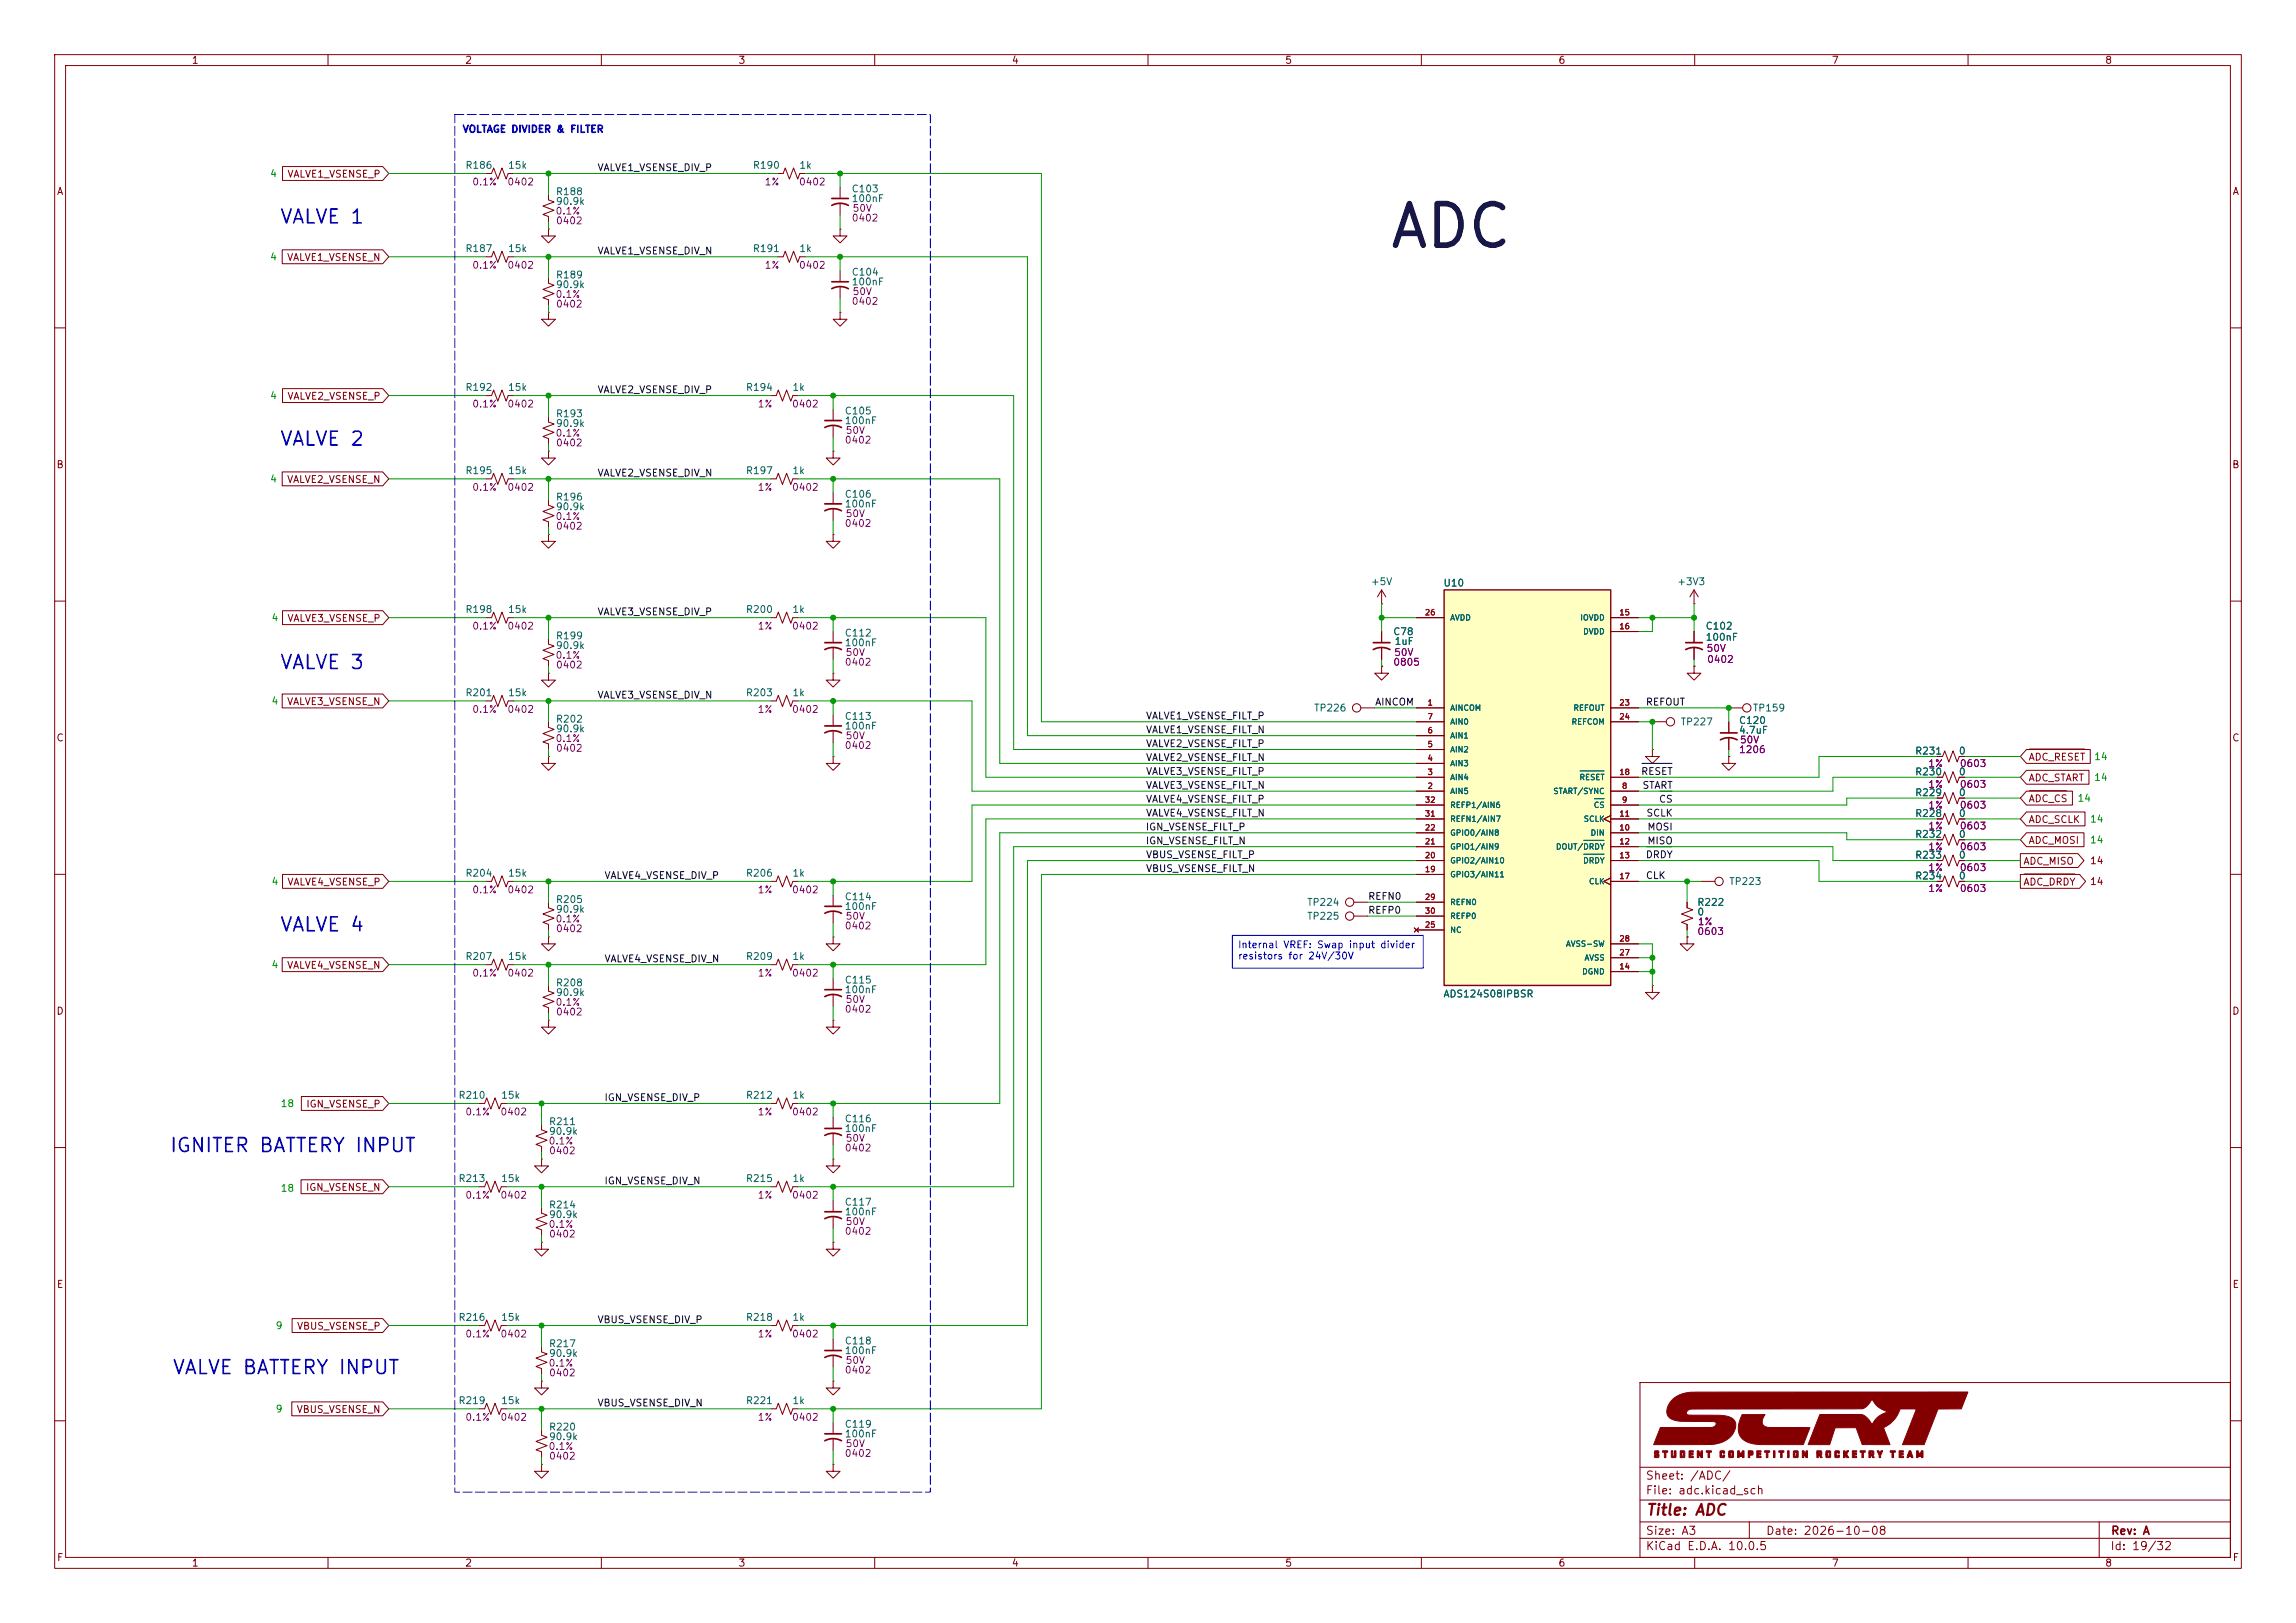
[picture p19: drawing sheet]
<svg xmlns="http://www.w3.org/2000/svg" width="420mm" height="297mm" viewBox="0 0 420 297" stroke-linecap="round" stroke-linejoin="round" font-family="sans-serif">
<defs><g id="words">
<text font-size="7.6" x="253.8" y="47.2">ADC</text>
<g font-size="2.5" fill="#0000c2">
<text x="51.1" y="41.6">VALVE 1</text>
<text x="51.1" y="82.2">VALVE 2</text>
<text x="51.1" y="123.1">VALVE 3</text>
<text x="51.1" y="171.1">VALVE 4</text>
<text x="30.9" y="211.5">IGNITER BATTERY INPUT</text>
<text x="31.4" y="252.1">VALVE BATTERY INPUT</text>
</g>
<text font-size="2" fill="#840000" x="301" y="277.8">Title: ADC</text>
<g font-size="1.5" fill="#840000">
<text x="300.9" y="273.8">File: adc.kicad_sch</text>
<text x="300.9" y="271.1">Sheet: /ADC/</text>
<text x="300.9" y="281.2">Size: A3</text>
<text x="322.9" y="281.2">Date: 2026-10-08</text>
<text x="386" y="281.2">Rev: A</text>
<text x="300.9" y="284">KiCad E.D.A. 10.0.5</text>
<text x="385.9" y="284">Id: 19/32</text>
</g>
<g font-size="1.3" fill="#840000">
<text x="35" y="12">1</text>
<text x="85" y="12">2</text>
<text x="135" y="12">3</text>
<text x="185" y="12">4</text>
<text x="235" y="12">5</text>
<text x="285" y="12">6</text>
<text x="335" y="12">7</text>
<text x="385" y="12">8</text>
<text x="10.3" y="36">A</text>
<text x="52.5" y="32.8">VALVE1_VSENSE_P</text>
<text x="408.3" y="36">A</text>
<text x="52.4" y="48">VALVE1_VSENSE_N</text>
<text x="52.5" y="73.4">VALVE2_VSENSE_P</text>
<text x="10.2" y="86">B</text>
<text x="52.4" y="88.7">VALVE2_VSENSE_N</text>
<text x="408.2" y="86">B</text>
<text x="52.5" y="114.1">VALVE3_VSENSE_P</text>
<text x="52.4" y="129.3">VALVE3_VSENSE_N</text>
<text x="10.2" y="136">C</text>
<text x="408.2" y="136">C</text>
<text x="371" y="139.5">ADC_RESET</text>
<text x="371" y="143.3">ADC_START</text>
<text x="371" y="147.1">ADC_CS</text>
<text x="371" y="150.9">ADC_SCLK</text>
<text x="371" y="154.7">ADC_MOSI</text>
<text x="370" y="158.5">ADC_MISO</text>
<text x="52.5" y="162.3">VALVE4_VSENSE_P</text>
<text x="370" y="162.3">ADC_DRDY</text>
<text x="52.4" y="177.6">VALVE4_VSENSE_N</text>
<text x="10.2" y="186">D</text>
<text x="408.2" y="186">D</text>
<text x="55.9" y="203">IGN_VSENSE_P</text>
<text x="55.9" y="218.2">IGN_VSENSE_N</text>
<text x="10.3" y="236">E</text>
<text x="408.3" y="236">E</text>
<text x="54.2" y="243.6">VBUS_VSENSE_P</text>
<text x="54.2" y="258.9">VBUS_VSENSE_N</text>
<text x="10.3" y="286">F</text>
<text x="35" y="287">1</text>
<text x="85" y="287">2</text>
<text x="135" y="287">3</text>
<text x="185" y="287">4</text>
<text x="235" y="287">5</text>
<text x="285" y="287">6</text>
<text x="335" y="287">7</text>
<text x="385" y="287">8</text>
<text x="408.3" y="286">F</text>
</g>
<g font-size="1.3" fill="#0000c2">
<text x="84.5" y="24.6">VOLTAGE DIVIDER &amp; FILTER</text>
<text x="226.4" y="173.8">Internal VREF: Swap input divider</text>
<text x="226.4" y="175.9">resistors for 24V/30V</text>
</g>
<g font-size="1.3" fill="#0b7100">
<text x="49.3" y="32.7">4</text>
<text x="49.3" y="48">4</text>
<text x="49.3" y="73.4">4</text>
<text x="49.3" y="88.6">4</text>
<text x="49.6" y="114">4</text>
<text x="49.6" y="129.2">4</text>
<text x="383" y="139.4">14</text>
<text x="383" y="143.2">14</text>
<text x="379.9" y="147">14</text>
<text x="382.2" y="150.8">14</text>
<text x="382.2" y="154.6">14</text>
<text x="49.6" y="162.3">4</text>
<text x="49.6" y="177.5">4</text>
<text x="51.2" y="202.9">18</text>
<text x="51.2" y="218.4">18</text>
<text x="50.3" y="243.5">9</text>
<text x="50.3" y="258.8">9</text>
</g>
<g font-size="1.3" fill="#006464">
<text x="85" y="31.2">R186</text>
<text x="92.8" y="31.2">15k</text>
<text x="137.6" y="31.2">R190</text>
<text x="146.1" y="31.2">1k</text>
<text x="155.7" y="35.5">C103</text>
<text x="101.6" y="36">R188</text>
<text x="101.6" y="37.8">90.9k</text>
<text x="155.7" y="37.3">100nF</text>
<text x="85" y="46.4">R187</text>
<text x="92.8" y="46.4">15k</text>
<text x="137.6" y="46.4">R191</text>
<text x="146.1" y="46.4">1k</text>
<text x="101.6" y="51.3">R189</text>
<text x="101.6" y="53">90.9k</text>
<text x="155.7" y="50.7">C104</text>
<text x="155.7" y="52.5">100nF</text>
<text x="85" y="71.8">R192</text>
<text x="92.8" y="71.8">15k</text>
<text x="136.3" y="71.8">R194</text>
<text x="144.8" y="71.8">1k</text>
<text x="101.6" y="76.7">R193</text>
<text x="154.4" y="76.1">C105</text>
<text x="154.4" y="77.9">100nF</text>
<text x="101.6" y="78.4">90.9k</text>
<text x="85" y="87.1">R195</text>
<text x="92.8" y="87.1">15k</text>
<text x="136.3" y="87.1">R197</text>
<text x="144.8" y="87.1">1k</text>
<text x="101.6" y="91.9">R196</text>
<text x="101.6" y="93.7">90.9k</text>
<text x="154.4" y="91.4">C106</text>
<text x="154.4" y="93.2">100nF</text>
<text x="250.7" y="107.4">+5V</text>
<text x="263.9" y="107.6">U10</text>
<text x="306.7" y="107.4">+3V3</text>
<text x="85" y="112.5">R198</text>
<text x="92.8" y="112.5">15k</text>
<text x="136.3" y="112.5">R200</text>
<text x="144.8" y="112.5">1k</text>
<text x="101.6" y="117.3">R199</text>
<text x="101.6" y="119.1">90.9k</text>
<text x="154.4" y="116.8">C112</text>
<text x="154.4" y="118.6">100nF</text>
<text x="254.7" y="116.5">C78</text>
<text x="255" y="118.3">1uF</text>
<text x="311.9" y="115.5">C102</text>
<text x="311.9" y="117.5">100nF</text>
<text x="85" y="127.7">R201</text>
<text x="92.8" y="127.7">15k</text>
<text x="136.3" y="127.7">R203</text>
<text x="144.8" y="127.7">1k</text>
<text x="240.3" y="130.5">TP226</text>
<text x="320.5" y="130.5">TP159</text>
<text x="101.6" y="132.5">R202</text>
<text x="101.6" y="134.3">90.9k</text>
<text x="154.4" y="132">C113</text>
<text x="154.4" y="133.8">100nF</text>
<text x="307.3" y="133">TP227</text>
<text x="318" y="132.8">C120</text>
<text x="318" y="134.6">4.7uF</text>
<text x="350.2" y="142.2">R230</text>
<text x="350.2" y="138.4">R231</text>
<text x="358.2" y="142.2">0</text>
<text x="358.2" y="138.4">0</text>
<text x="350.2" y="149.8">R228</text>
<text x="350.2" y="146">R229</text>
<text x="358.2" y="149.8">0</text>
<text x="358.2" y="146">0</text>
<text x="350.2" y="153.6">R232</text>
<text x="358.2" y="153.6">0</text>
<text x="85" y="160.7">R204</text>
<text x="92.8" y="160.7">15k</text>
<text x="136.3" y="160.7">R206</text>
<text x="144.8" y="160.7">1k</text>
<text x="350.2" y="161.2">R234</text>
<text x="350.2" y="157.4">R233</text>
<text x="358.2" y="161.2">0</text>
<text x="358.2" y="157.4">0</text>
<text x="101.6" y="165.6">R205</text>
<text x="101.6" y="167.3">90.9k</text>
<text x="154.4" y="165">C114</text>
<text x="154.4" y="166.8">100nF</text>
<text x="239" y="166.1">TP224</text>
<text x="310.4" y="166.1">R222</text>
<text x="310.4" y="167.8">0</text>
<text x="316.2" y="162.3">TP223</text>
<text x="239" y="168.6">TP225</text>
<text x="85" y="176">R207</text>
<text x="92.8" y="176">15k</text>
<text x="136.3" y="176">R209</text>
<text x="144.8" y="176">1k</text>
<text x="101.6" y="180.8">R208</text>
<text x="101.6" y="182.6">90.9k</text>
<text x="154.4" y="180.3">C115</text>
<text x="154.4" y="182.1">100nF</text>
<text x="263.9" y="182.8">ADS124S08IPBSR</text>
<text x="83.8" y="201.4">R210</text>
<text x="91.6" y="201.4">15k</text>
<text x="136.3" y="201.4">R212</text>
<text x="144.8" y="201.4">1k</text>
<text x="100.3" y="206.2">R211</text>
<text x="100.3" y="208">90.9k</text>
<text x="154.4" y="205.7">C116</text>
<text x="154.4" y="207.5">100nF</text>
<text x="83.8" y="216.6">R213</text>
<text x="91.6" y="216.6">15k</text>
<text x="100.3" y="221.4">R214</text>
<text x="136.3" y="216.6">R215</text>
<text x="144.8" y="216.6">1k</text>
<text x="154.4" y="220.9">C117</text>
<text x="100.3" y="223.2">90.9k</text>
<text x="154.4" y="222.7">100nF</text>
<text x="83.8" y="242">R216</text>
<text x="91.6" y="242">15k</text>
<text x="136.3" y="242">R218</text>
<text x="144.8" y="242">1k</text>
<text x="100.3" y="246.8">R217</text>
<text x="100.3" y="248.6">90.9k</text>
<text x="154.4" y="246.3">C118</text>
<text x="154.4" y="248.1">100nF</text>
<text x="83.8" y="257.2">R219</text>
<text x="91.6" y="257.2">15k</text>
<text x="136.3" y="257.2">R221</text>
<text x="144.8" y="257.2">1k</text>
<text x="100.3" y="262.1">R220</text>
<text x="100.3" y="263.9">90.9k</text>
<text x="154.4" y="261.6">C119</text>
<text x="154.4" y="263.3">100nF</text>
</g>
<g font-size="1.3" fill="#840084">
<text x="86.3" y="34.2">0.1%</text>
<text x="92.7" y="34.2">0402</text>
<text x="139.8" y="34.2">1%</text>
<text x="146" y="34.2">0402</text>
<text x="101.5" y="39.6">0.1%</text>
<text x="101.6" y="41.3">0402</text>
<text x="155.7" y="40.8">0402</text>
<text x="155.9" y="39.1">50V</text>
<text x="86.3" y="49.5">0.1%</text>
<text x="92.7" y="49.5">0402</text>
<text x="139.8" y="49.5">1%</text>
<text x="146" y="49.5">0402</text>
<text x="101.5" y="54.8">0.1%</text>
<text x="101.6" y="56.6">0402</text>
<text x="155.7" y="56.1">0402</text>
<text x="155.9" y="54.3">50V</text>
<text x="86.3" y="74.9">0.1%</text>
<text x="92.7" y="74.9">0402</text>
<text x="138.5" y="74.9">1%</text>
<text x="144.8" y="74.9">0402</text>
<text x="101.5" y="80.2">0.1%</text>
<text x="101.6" y="82">0402</text>
<text x="154.4" y="81.5">0402</text>
<text x="154.6" y="79.7">50V</text>
<text x="86.3" y="90.1">0.1%</text>
<text x="92.7" y="90.1">0402</text>
<text x="101.5" y="95.5">0.1%</text>
<text x="138.5" y="90.1">1%</text>
<text x="144.8" y="90.1">0402</text>
<text x="154.6" y="94.9">50V</text>
<text x="101.6" y="97.2">0402</text>
<text x="154.4" y="96.7">0402</text>
<text x="86.3" y="115.5">0.1%</text>
<text x="92.7" y="115.5">0402</text>
<text x="138.5" y="115.5">1%</text>
<text x="144.8" y="115.5">0402</text>
<text x="312.1" y="119.6">50V</text>
<text x="101.5" y="120.9">0.1%</text>
<text x="101.6" y="122.6">0402</text>
<text x="154.4" y="122.1">0402</text>
<text x="154.6" y="120.3">50V</text>
<text x="254.8" y="122.1">0805</text>
<text x="254.9" y="120.3">50V</text>
<text x="312.2" y="121.6">0402</text>
<text x="86.3" y="130.8">0.1%</text>
<text x="92.7" y="130.8">0402</text>
<text x="138.5" y="130.8">1%</text>
<text x="144.8" y="130.8">0402</text>
<text x="101.5" y="136.1">0.1%</text>
<text x="101.6" y="137.9">0402</text>
<text x="154.4" y="137.4">0402</text>
<text x="154.6" y="135.6">50V</text>
<text x="318.2" y="136.3">50V</text>
<text x="318" y="138.1">1206</text>
<text x="352.6" y="140.7">1%</text>
<text x="358.4" y="140.7">0603</text>
<text x="352.6" y="144.5">1%</text>
<text x="352.6" y="148.3">1%</text>
<text x="358.4" y="144.5">0603</text>
<text x="358.4" y="148.3">0603</text>
<text x="352.6" y="155.9">1%</text>
<text x="352.6" y="152.1">1%</text>
<text x="358.4" y="155.9">0603</text>
<text x="358.4" y="152.1">0603</text>
<text x="352.6" y="159.7">1%</text>
<text x="358.4" y="159.7">0603</text>
<text x="86.3" y="163.8">0.1%</text>
<text x="92.7" y="163.8">0402</text>
<text x="138.5" y="163.8">1%</text>
<text x="144.8" y="163.8">0402</text>
<text x="352.6" y="163.5">1%</text>
<text x="358.4" y="163.5">0603</text>
<text x="101.5" y="169.1">0.1%</text>
<text x="101.6" y="170.9">0402</text>
<text x="154.4" y="170.4">0402</text>
<text x="154.6" y="168.6">50V</text>
<text x="310.4" y="171.4">0603</text>
<text x="310.5" y="169.6">1%</text>
<text x="86.3" y="179">0.1%</text>
<text x="92.7" y="179">0402</text>
<text x="138.5" y="179">1%</text>
<text x="144.8" y="179">0402</text>
<text x="101.5" y="184.4">0.1%</text>
<text x="154.4" y="185.6">0402</text>
<text x="154.6" y="183.8">50V</text>
<text x="101.6" y="186.1">0402</text>
<text x="85" y="204.4">0.1%</text>
<text x="91.4" y="204.4">0402</text>
<text x="100.3" y="209.8">0.1%</text>
<text x="138.5" y="204.4">1%</text>
<text x="144.8" y="204.4">0402</text>
<text x="154.6" y="209.2">50V</text>
<text x="100.3" y="211.5">0402</text>
<text x="154.4" y="211">0402</text>
<text x="85" y="219.7">0.1%</text>
<text x="91.4" y="219.7">0402</text>
<text x="138.5" y="219.7">1%</text>
<text x="144.8" y="219.7">0402</text>
<text x="100.3" y="225">0.1%</text>
<text x="100.3" y="226.8">0402</text>
<text x="154.4" y="226.3">0402</text>
<text x="154.6" y="224.5">50V</text>
<text x="85" y="245.1">0.1%</text>
<text x="91.4" y="245.1">0402</text>
<text x="138.5" y="245.1">1%</text>
<text x="144.8" y="245.1">0402</text>
<text x="100.3" y="250.4">0.1%</text>
<text x="154.4" y="251.7">0402</text>
<text x="154.6" y="249.9">50V</text>
<text x="100.3" y="252.2">0402</text>
<text x="85" y="260.3">0.1%</text>
<text x="91.4" y="260.3">0402</text>
<text x="138.5" y="260.3">1%</text>
<text x="144.8" y="260.3">0402</text>
<text x="100.3" y="265.6">0.1%</text>
<text x="100.3" y="267.4">0402</text>
<text x="154.4" y="266.9">0402</text>
<text x="154.6" y="265.1">50V</text>
</g>
<g font-size="1.3" fill="#0f0f0f">
<text x="109.2" y="31.6">VALVE1_VSENSE_DIV_P</text>
<text x="109.2" y="46.9">VALVE1_VSENSE_DIV_N</text>
<text x="109.2" y="72.3">VALVE2_VSENSE_DIV_P</text>
<text x="109.2" y="87.5">VALVE2_VSENSE_DIV_N</text>
<text x="109.2" y="112.9">VALVE3_VSENSE_DIV_P</text>
<text x="109.2" y="128.1">VALVE3_VSENSE_DIV_N</text>
<text x="209.5" y="132">VALVE1_VSENSE_FILT_P</text>
<text x="251.4" y="129.4">AINCOM</text>
<text x="301" y="129.4">REFOUT</text>
<text x="209.5" y="134.5">VALVE1_VSENSE_FILT_N</text>
<text x="209.5" y="137">VALVE2_VSENSE_FILT_P</text>
<text x="209.5" y="139.6">VALVE2_VSENSE_FILT_N</text>
<text x="209.5" y="142.1">VALVE3_VSENSE_FILT_P</text>
<text x="300.1" y="142.1">RESET</text>
<text x="209.5" y="144.7">VALVE3_VSENSE_FILT_N</text>
<text x="209.5" y="147.2">VALVE4_VSENSE_FILT_P</text>
<text x="209.5" y="149.7">VALVE4_VSENSE_FILT_N</text>
<text x="300.3" y="144.7">START</text>
<text x="301.1" y="149.7">SCLK</text>
<text x="303.4" y="147.2">CS</text>
<text x="209.5" y="152.3">IGN_VSENSE_FILT_P</text>
<text x="209.5" y="154.8">IGN_VSENSE_FILT_N</text>
<text x="301.2" y="154.8">MISO</text>
<text x="301.2" y="152.3">MOSI</text>
<text x="110.5" y="161.2">VALVE4_VSENSE_DIV_P</text>
<text x="209.5" y="157.4">VBUS_VSENSE_FILT_P</text>
<text x="209.5" y="159.9">VBUS_VSENSE_FILT_N</text>
<text x="300.9" y="157.4">DRDY</text>
<text x="301" y="161.2">CLK</text>
<text x="250.2" y="165">REFN0</text>
<text x="250.2" y="167.5">REFP0</text>
<text x="110.5" y="176.4">VALVE4_VSENSE_DIV_N</text>
<text x="110.5" y="201.8">IGN_VSENSE_DIV_P</text>
<text x="110.5" y="217">IGN_VSENSE_DIV_N</text>
<text x="109.2" y="242.4">VBUS_VSENSE_DIV_P</text>
<text x="109.2" y="257.7">VBUS_VSENSE_DIV_N</text>
</g>
<g font-size="1.3" fill="#710203">
<text x="382.2" y="158.4">14</text>
<text x="382.2" y="162.3">14</text>
</g>
<g font-size="1" fill="#a90000">
<text x="260.6" y="112.8">26</text>
<text x="296.1" y="112.8">15</text>
<text x="296.1" y="115.4">16</text>
<text x="261" y="129.4">1</text>
<text x="261" y="131.9">7</text>
<text x="296.1" y="129.4">23</text>
<text x="296.1" y="131.9">24</text>
<text x="261" y="137">5</text>
<text x="261" y="134.4">6</text>
<text x="261" y="142.1">3</text>
<text x="261" y="139.5">4</text>
<text x="296.1" y="142.1">18</text>
<text x="260.6" y="149.7">31</text>
<text x="260.6" y="147.1">32</text>
<text x="261" y="144.6">2</text>
<text x="296.1" y="149.7">11</text>
<text x="296.6" y="144.6">8</text>
<text x="296.6" y="147.1">9</text>
<text x="260.6" y="154.8">21</text>
<text x="260.6" y="152.2">22</text>
<text x="296.1" y="152.2">10</text>
<text x="296.1" y="154.8">12</text>
<text x="260.6" y="159.8">19</text>
<text x="260.6" y="157.3">20</text>
<text x="296.1" y="157.3">13</text>
<text x="296.1" y="161.1">17</text>
<text x="260.6" y="164.9">29</text>
<text x="260.6" y="167.5">30</text>
<text x="260.6" y="170">25</text>
<text x="296.1" y="172.5">28</text>
<text x="296.1" y="177.6">14</text>
<text x="296.1" y="175.1">27</text>
</g>
<g font-size="1" fill="#006464">
<text x="265.2" y="113.8">AVDD</text>
<text x="289" y="113.8">IOVDD</text>
<text x="289.5" y="116.3">DVDD</text>
<text x="265.2" y="130.3">AINCOM</text>
<text x="287.7" y="130.3">REFOUT</text>
<text x="265.2" y="137.9">AIN2</text>
<text x="265.2" y="135.4">AIN1</text>
<text x="265.2" y="132.8">AIN0</text>
<text x="287.4" y="132.8">REFCOM</text>
<text x="265.2" y="143">AIN4</text>
<text x="265.2" y="140.5">AIN3</text>
<text x="288.8" y="143">RESET</text>
<text x="265.2" y="145.5">AIN5</text>
<text x="265.2" y="148.1">REFP1/AIN6</text>
<text x="284" y="145.5">START/SYNC</text>
<text x="291.4" y="148.1">CS</text>
<text x="265.2" y="155.7">GPIO1/AIN9</text>
<text x="265.2" y="153.2">GPIO0/AIN8</text>
<text x="265.2" y="150.6">REFN1/AIN7</text>
<text x="284.5" y="155.7">DOUT/DRDY</text>
<text x="289.6" y="150.6">SCLK</text>
<text x="290.9" y="153.2">DIN</text>
<text x="265.2" y="160.8">GPIO3/AIN11</text>
<text x="265.2" y="158.2">GPIO2/AIN10</text>
<text x="289.5" y="158.2">DRDY</text>
<text x="265.2" y="165.9">REFN0</text>
<text x="290.6" y="162.1">CLK</text>
<text x="265.2" y="168.4">REFP0</text>
<text x="265.2" y="170.9">NC</text>
<text x="286.4" y="173.5">AVSS-SW</text>
<text x="289.3" y="178.6">DGND</text>
<text x="289.7" y="176">AVSS</text>
</g>
</g></defs>
<g fill="none" stroke="#840000" stroke-width=".18">
<path d="M10 10h400v277h-400zM12 12h396v273h-396zM60 10v2M110 10v2M160 10v2M210 10v2M260 10v2M310 10v2M360 10v2M88.9 31.8h1l.4-1.1 .8 2.1 .7-2.1 .8 2.1 .4-1h1M100.3 35.6v1l1 .4-2 .7 2 .8-2 .7 1 .4v1M88.9 47h1l.4-1 .8 2 .7-2 .8 2 .4-1h1"/>
<path d="M100.3 57.2v1.2h-1.2l1.2 1.3 1.3-1.3h-1.3M100.3 57.2h.1M100.3 50.8v1l1 .4-2 .8 2 .7-2 .8 1 .4v1M100.3 41.9v1.3h-1.2l1.2 1.3 1.3-1.3h-1.3M100.3 41.9h.1M153.7 41.9v1.3h1.2l-1.2 1.3-1.3-1.3h1.3M153.7 41.9h.1M153.7 57.2v1.2h1.2l-1.2 1.3-1.3-1.3h1.3M153.7 57.2h.1M10 60h2M141 72.4h1l.4-1 .7 2 .8-2 .8 2 .3-1h1M408 60h2"/>
<path d="M100.3 97.8v1.3h-1.2l1.2 1.2 1.3-1.2h-1.3M100.3 97.8h.1M141 87.6h1l.4-1 .7 2 .8-2 .8 2 .3-1h1M152.4 97.8v1.3h1.3l-1.3 1.2-1.3-1.2h1.3M152.4 97.8h.1M152.4 82.6v1.2h1.3l-1.3 1.3-1.3-1.3h1.3M152.4 82.6h.1M10 110h2M100.3 116.8v1.1l1 .3-2 .8 2 .8-2 .7 1 .4v1M252.7 110.5h.1M252.7 108l-.7 1.2M252.7 108l.8 1.2"/>
<path d="M252.7 108v2.5M252.7 115.6v2M252.7 118.6v2.1M408 110h2M88.9 128.3h1l.4-1 .8 2 .7-2 .8 2 .4-1h1M100.3 138.4v1.3h-1.2l1.2 1.3 1.3-1.3h-1.3M100.3 138.4h.1M248.9 129.5h2.6M252.7 121.9v1.3h-1.2l1.2 1.3 1.3-1.3h-1.3M252.7 121.9h.1M302.3 137.2v1.2h-1.3l1.3 1.3 1.2-1.3h-1.2M302.3 137.2h.1"/>
<path d="M302.3 132.1h2.5M309.9 121.9v1.3h-1.3l1.3 1.3 1.2-1.3h-1.2M309.9 121.9h.1M316.2 138.4v1.3h-1.2l1.2 1.3 1.3-1.3h-1.3M316.2 138.4h.1M316.2 129.5h2.6M316.2 132.1v2M316.2 135.1v2.1M10 160h2M408 160h2M88.9 176.5h1l.4-1 .8 2 .7-2 .8 2 .4-1h1M88.9 161.3h1l.4-1 .8 2 .7-2 .8 2 .4-1h1"/>
<path d="M100.3 171.5v1.2h-1.2l1.2 1.3 1.3-1.3h-1.3M100.3 171.5h.1M141 176.5h1l.4-1 .7 2 .8-2 .8 2 .3-1h1M152.4 171.5v1.2h1.3l-1.3 1.3-1.3-1.3h1.3M152.4 171.5h.1M152.4 163.8v2.1M152.4 166.9v2M152.4 179.1v2M247.6 165.1h2.6M308.6 165.1v1l1 .4-2 .8 2 .7-2 .8 1 .4v1M308.6 171.5v1.2h-1.3l1.3 1.3 1.3-1.3h-1.3M308.6 171.5h.1"/>
<path d="M311.1 161.3h2.6M100.3 186.7v1.3h-1.2l1.2 1.2 1.3-1.2h-1.3M100.3 186.7h.1M100.3 180.3v1.1l1 .3-2 .8 2 .8-2 .7 1 .4v1M152.4 186.7v1.3h1.3l-1.3 1.2-1.3-1.2h1.3M152.4 186.7h.1M152.4 182.1v2.1M302.3 180.3v1.3h-1.3l1.3 1.3 1.2-1.3h-1.2M302.3 180.3h.1M10 210h2M87.6 217.2h1l.4-1 .8 2 .8-2 .7 2 .4-1h1M87.6 201.9h1l.4-1 .8 2 .8-2 .7 2 .4-1h1"/>
<path d="M99.1 212.1v1.3h-1.3l1.3 1.2 1.2-1.2h-1.2M99.1 212.1h.1M99.1 205.7v1.1l1 .3-2.1 .8 2.1 .8-2.1 .7 1.1 .4v1M141 201.9h1l.4-1 .7 2 .8-2 .8 2 .3-1h1M141 217.2h1l.4-1 .7 2 .8-2 .8 2 .3-1h1M152.4 212.1v1.3h1.3l-1.3 1.2-1.3-1.2h1.3M152.4 212.1h.1M152.4 204.5v2M152.4 207.5v2.1M152.4 219.7v2M408 210h2M99.1 221v1l1 .4-2.1 .7 2.1 .8-2.1 .8 1.1 .3v1.1"/>
<path d="M152.4 227.3v1.3h1.3l-1.3 1.3-1.3-1.3h1.3M152.4 227.3h.1M152.4 222.8v2M99.1 252.7v1.3h-1.3l1.3 1.3 1.2-1.3h-1.2M99.1 252.7h.1M99.1 246.4v1l1 .4-2.1 .7 2.1 .8-2.1 .8 1.1 .3v1.1M141 242.6h1l.4-1 .7 2 .8-2 .8 2 .3-1h1M141 257.8h1l.4-1 .7 2 .8-2 .8 2 .3-1h1M152.4 252.7v1.3h1.3l-1.3 1.3-1.3-1.3h1.3M152.4 252.7h.1M152.4 245.1v2M152.4 248.2v2"/>
<path d="M300 253h108v32h-108zM10 260h2M99.1 261.6v1l1 .4-2.1 .8 2.1 .7-2.1 .8 1.1 .4v1M152.4 260.3v2.1M152.4 263.4v2M300 278.5h108M300 274.5h108M300 268.5h108M320 278.5v3M384 278.5v6.5M408 260h2M60 285v2"/>
<path d="M110 285v2M160 285v2M210 285v2M260 285v2M300 281.5h108M310 285v2M360 285v2"/>
<circle cx="248.2" cy="129.5" r=".76"/>
<circle cx="305.6" cy="132.1" r=".76"/>
<circle cx="319.5" cy="129.5" r=".76"/>
<circle cx="246.9" cy="165.1" r=".76"/>
<circle cx="314.5" cy="161.3" r=".76"/>
</g>
<g fill="#840000" stroke="#840000" stroke-width=".18">
<path d="M302.7 265.5l.7 .1v.3l-.5-.2v.2a.43 .43 0 0 1 .6 .3 .43 .43 0 0 1-.3 .5h-.5l-.1-.3 .6 .1v-.2a.48 .48 0 0 1-.5-.2 .48 .48 0 0 1 0-.6z"/>
<path d="M304.1 265.5h1v.2h-.4v1h-.2v-1h-.4z"/>
<path d="M305.7 265.5h.3v1h.3v-1h.3v1.1l-.1 .1h-.7l-.1-.1z"/>
<path d="M307.4 265.5h.7l.1 .1v1l-.1 .1h-.7v-.6h.2v.4h.3v-.8h-.3v.4h-.2z"/>
<path d="M309 265.5h.7v.2h-.5v.3h.5v.2h-.5v.3h.5v.2h-.7z"/>
<path d="M310.5 265.5h.2l.4 .7v-.7h.3v1.2h-.3l-.4-.7v.7h-.2z"/>
<path d="M312.1 265.5h.9v.2h-.3v1h-.3v-1h-.3z"/>
<path d="M314.7 265.5h.6l.1 .1 .1 .3h-.3v-.2h-.3v.8h.3v-.2h.3l-.2 .4h-.6l-.1-.1v-1z"/>
<path d="M316.2 265.6l.1-.1h.7l.1 .1v1l-.1 .1h-.7l-.1-.1v-.5h.3v.4h.3v-.8h-.3v.4h-.3z"/>
<path d="M317.9 265.5h.2l.3 .7 .3-.7h.3v1.2h-.3v-.6l-.1 .4h-.3l-.2-.4v.6h-.2z"/>
<path d="M319.8 265.5h.4a.41 .41 0 0 1 .5 .3 .41 .41 0 0 1-.4 .5h-.2v.4h-.3v-.8l.6 .1v-.3l-.6 .2z"/>
<path d="M321.4 265.5h.7v.2h-.5v.3h.5v.2h-.5v.3h.5v.2h-.7z"/>
<path d="M322.8 265.5h.9v.2h-.3v1h-.3v-1h-.3z"/>
<path d="M324.4 265.5h.3v1.2h-.3z"/>
<path d="M325.4 265.5h.9v.2h-.3v1h-.3v-1h-.3z"/>
<path d="M327 265.5h.3v1.2h-.3z"/>
<path d="M328.1 265.5h.7l.1 .1v1l-.1 .1h-.6l-.2-.1v-.5h.3v.4h.3v-.8h-.3v.4h-.3z"/>
<path d="M329.7 265.5h.3l.4 .7v-.7h.2v1.2h-.2l-.4-.7v.7h-.3z"/>
<path d="M332.3 265.5h.7a.26 .26 0 0 1 .2 .1 .26 .26 0 0 1 0 .3l-.1 .4 .2 .4h-.3l-.2-.4h-.2v.4h-.3v-.8l.7 .1v-.3l-.7 .2z"/>
<path d="M334.1 265.5h.7l.1 .1v1l-.1 .1h-.7l-.1-.1v-.5h.3v.4h.3v-.8h-.3v.4h-.3z"/>
<path d="M335.7 265.5h.7l.1 .1v.3h-.3v-.2h-.3v.8h.3v-.2h.3l-.1 .4h-.7l-.1-.1v-1z"/>
<path d="M337.2 265.5h.3v.5l.3-.5h.4l-.4 .6 .4 .6h-.4l-.3-.5v.5h-.3z"/>
<path d="M338.8 265.5h.8v.2h-.5v.3h.5v.2h-.5v.3h.5v.2h-.8z"/>
<path d="M340.3 265.5h.9v.2h-.3v1h-.3v-1h-.3z"/>
<path d="M341.9 265.5h.6a.26 .26 0 0 1 .3 .1 .26 .26 0 0 1 0 .3l-.2 .4 .2 .4h-.3l-.2-.4h-.2v.4h-.2v-.8l.6 .1v-.3l-.6 .2z"/>
<path d="M343.4 265.5h.3l.2 .5 .2-.5h.3l-.4 .8v.4h-.3v-.4z"/>
<path d="M345.8 265.5h.9v.2h-.3v1h-.3v-1h-.3z"/>
<path d="M347.4 265.5h.8v.2h-.5v.3h.4v.2h-.4v.3h.5v.2h-.8z"/>
<path d="M349.2 265.5h.3l.4 1.2h-.3v-.2h-.4l-.1 .2h-.3l.2-.5h.5l-.1-.3-.1 .3h-.3z"/>
<path d="M350.6 265.5h.3l.3 .7 .3-.7h.3v1.2h-.3v-.6l-.2 .4h-.3l-.1-.4v.6h-.3z"/>
<path d="M305.8 256.2a7 7 0 0 1 5.1-1.4l49.1-.1-1.2 3.1h-4.3l-2.5 6.6h-4l2.6-6.6h-3.1v.2a6.3 6.3 0 0 1-2.9 3.3l1.1 3.1h-5.1l-1-2.8a.36 .36 0 0 0-.1-.4 .36 .36 0 0 0-.4 .1h-3.4l-1 3.1h-4l2.2-5.5h7.6a3.2 3.2 0 0 1 1.9 1.8 4.6 4.6 0 0 1 2.8-2.3 4.5 4.5 0 0 1-2.8-2.3l-.1 .1a2.48 2.48 0 0 1-1.6 1.6l-31.4 .1a.88 .88 0 0 0-.8 .8 1.28 1.28 0 0 0 1.3 .3h3.4a8 8 0 0 1 3.6 .5 1.91 1.91 0 0 1 .2 2.9 5.2 5.2 0 0 1-3.8 1.9l-10.7 .1 1.2-3.2h9.6a.54 .54 0 0 0 .6-.4 .54 .54 0 0 0-.3-.6l-5.7-.1a4.2 4.2 0 0 1-2.8-1 2.58 2.58 0 0 1 .7-2.9z"/>
<path d="M318.7 258.9h4.2a1.43 1.43 0 0 0-.1 2.1 8.1 8.1 0 0 0 3.3 .2l5 .1-1.2 3.1h-6.4a8.4 8.4 0 0 1-4.6-.9 3.4 3.4 0 0 1-.4-4.3z"/>
</g>
<g fill="none" stroke="#840000" stroke-width=".3">
<path d="M251.2 118.9a3.2 3.2 0 0 1 3.1 0M251.2 117.6h3.1M314.7 135.4a3.2 3.2 0 0 1 3.1 0M314.7 134.1h3.1M150.9 167.1a3.2 3.2 0 0 1 3 0M150.9 165.9h3M150.9 182.4a3.2 3.2 0 0 1 3 0M150.9 181.1h3M150.9 207.8a3.2 3.2 0 0 1 3 0M150.9 206.5h3M150.9 223a3.2 3.2 0 0 1 3 0M150.9 221.7h3"/>
<path d="M150.9 248.4a3.2 3.2 0 0 1 3 0M150.9 247.1h3M150.9 263.7a3.2 3.2 0 0 1 3 0M150.9 262.4h3"/>
</g>
<path d="M264.2 108h30.4v72.3h-30.4z" fill="#ffffc2"/>
<path d="M264.2 108h30.4v72.3h-30.4z" fill="none" stroke="#840000" stroke-width=".25"/>
<g fill="none" stroke="#840000" stroke-width=".18">
<path d="M51.7 30.5h18.3l1.1 1.3-1.1 1.2h-18.3zM142.2 31.8h1.1l.3-1.1 .8 2.1 .8-2.1 .7 2.1 .4-1h1M153.7 34.3v2M153.7 37.3v2.1M51.6 45.7h18.4l1.1 1.3-1.1 1.3h-18.4zM142.2 47h1.1l.3-1 .8 2 .8-2 .7 2 .4-1h1M153.7 49.5v2.1M153.7 52.6v2M51.7 71.1h18.3l1.1 1.3-1.1 1.3h-18.3zM88.9 72.4h1l.4-1 .8 2 .7-2 .8 2 .4-1h1M100.3 76.2v1l1 .4-2 .8 2 .7-2 .8 1 .4v1M152.4 74.9v2.1"/>
<path d="M152.4 78v2M51.6 86.4h18.4l1.1 1.2-1.1 1.3h-18.4zM88.9 87.6h1l.4-1 .8 2 .7-2 .8 2 .4-1h1M100.3 91.4v1.1l1 .3-2 .8 2 .8-2 .7 1 .4v1M100.3 82.6v1.2h-1.2l1.2 1.3 1.3-1.3h-1.3M100.3 82.6h.1M152.4 90.2v2M152.4 93.2v2.1M51.7 111.8h18.3l1.1 1.2-1.1 1.3h-18.3zM88.9 113h1l.4-1 .8 2 .7-2 .8 2 .4-1h1M141 113h1l.4-1 .7 2 .8-2 .8 2 .3-1h1M152.4 115.6v2"/>
<path d="M152.4 118.6v2.1M252.7 115.6v2M252.7 118.6v2.1M259.1 113h5.1M294.6 113h5.1M294.6 115.6h5.1M309.9 110.5h.1M309.9 108v2.5M309.9 115.6v2M309.9 118.6v2.1M309.9 108l-.8 1.2M309.9 108l.7 1.2"/>
<path d="M51.6 127h18.4l1.1 1.3-1.1 1.2h-18.4zM100.3 132.1v1l1 .4-2 .7 2 .8-2 .8 1 .3v1.1M100.3 123.2v1.3h-1.2l1.2 1.2 1.3-1.2h-1.3M100.3 123.2h.1M141 128.3h1l.4-1 .7 2 .8-2 .8 2 .3-1h1M152.4 123.2v1.3h1.3l-1.3 1.2-1.3-1.2h1.3M152.4 123.2h.1M152.4 138.4v1.3h1.3l-1.3 1.3-1.3-1.3h1.3M152.4 138.4h.1M152.4 130.8v2M152.4 133.9v2M252.7 121.9h.1"/>
<path d="M259.1 129.5h5.1M259.1 139.7h5.1M259.1 137.2h5.1M259.1 134.6h5.1M259.1 132.1h5.1M294.6 129.5h5.1M294.6 132.1h5.1M309.9 121.9h.1M316.2 138.4h.1M316.2 132.1v2M316.2 135.1v2.1M354.3 138.4h1l.4-1 .8 2 .8-2 .7 2 .4-1h1"/>
<path d="M370.7 137.2h11.7v2.5h-11.7l-1.1-1.3zM371.2 137.1h10.1M259.1 144.8h5.1M259.1 142.2h5.1M259.1 147.3h5.1M259.1 152.4h5.1M259.1 149.9h5.1M259.1 154.9h5.1M259.1 157.5h5.1M294.6 149.2l-1.2 .7 1.2 .6M294.6 144.8h5.1M294.6 142.2h5.1"/>
<path d="M294.6 147.3h5.1M294.6 152.4h5.1M294.6 149.9h5.1M294.6 154.9h5.1M294.6 157.5h5.1M354.3 153.7h1l.4-1 .8 2 .8-2 .7 2 .4-1h1M354.3 157.5h1l.4-1 .8 2 .8-2 .7 2 .4-1h1M354.3 149.9h1l.4-1.1 .8 2.1 .8-2.1 .7 2.1 .4-1h1M354.3 142.2h1l.4-1 .8 2.1 .8-2.1 .7 2.1 .4-1.1h1M354.3 146.1h1l.4-1.1 .8 2.1 .8-2.1 .7 2.1 .4-1h1M369.6 156.2h10.5l1.1 1.3-1.1 1.3h-10.5zM370.3 159.9h9.2"/>
<path d="M370.7 144.8h8.4v2.5h-8.4l-1.1-1.2zM370.7 141h11.4v2.5h-11.4l-1.1-1.3zM370.7 148.6h10.7v2.5h-10.7l-1.1-1.2zM370.7 152.4h10.5v2.5h-10.5l-1.1-1.2zM371.2 144.7h6.8M51.6 175.3h18.4l1.1 1.2-1.1 1.3h-18.4zM51.7 160h18.3l1.1 1.3-1.1 1.3h-18.3zM100.3 165.1v1l1 .4-2 .8 2 .7-2 .8 1 .4v1M141 161.3h1l.4-1 .7 2 .8-2 .8 2 .3-1h1M247.6 167.6h2.6M258.7 169.8l.8 .8M259.1 160h5.1"/>
<path d="M259.1 165.1h5.1M259.1 167.6h5.1M259.1 170.2h5.1M259.5 169.8l-.8 .8M294.6 160.7l-1.2 .6 1.2 .6M294.6 177.8h5.1M294.6 161.3h5.1M294.6 175.3h5.1M294.6 172.7h5.1M308.6 171.5h.1M308.6 165.1v1M308.6 169.2v1"/>
<path d="M354.3 161.3h1l.4-1 .8 2 .8-2 .7 2 .4-1h1M369.6 160h10.8l1.1 1.3-1.1 1.3h-10.8zM55.1 215.9h14.9l1.1 1.3-1.1 1.2h-14.9zM55.1 200.7h14.9l1.1 1.2-1.1 1.3h-14.9zM99.1 227.3v1.3h-1.3l1.3 1.3 1.2-1.3h-1.2M99.1 227.3h.1M53.4 256.5h16.6l1.1 1.3-1.1 1.3h-16.6zM53.4 241.3h16.6l1.1 1.3-1.1 1.2h-16.6zM87.6 242.6h1l.4-1 .8 2 .8-2 .7 2 .4-1h1M87.6 257.8h1l.4-1 .8 2 .8-2 .7 2 .4-1h1M99.1 268v1.2h-1.3l1.3 1.3 1.2-1.3h-1.2M99.1 268h.1"/>
<path d="M152.4 268v1.2h1.3l-1.3 1.3-1.3-1.3h1.3M152.4 268h.1"/>
<circle cx="246.9" cy="167.6" r=".76"/>
</g>
<path d="M289 141.1h4.4M289.7 153.8h3.7M289.7 156.3h3.7M291.6 146.2h1.8" fill="none" stroke="#006464" stroke-width=".18"/>
<g fill="none" stroke="#840000" stroke-width=".3">
<path d="M152.1 37.6a3.2 3.2 0 0 1 3.1 0M152.1 36.3h3.1M152.1 52.8a3.2 3.2 0 0 1 3.1 0M152.1 51.6h3.1M150.9 78.2a3.2 3.2 0 0 1 3 0M150.9 77h3M150.9 93.5a3.2 3.2 0 0 1 3 0M150.9 92.2h3M150.9 118.9a3.2 3.2 0 0 1 3 0M150.9 117.6h3M308.4 118.9a3.2 3.2 0 0 1 3 0M308.4 117.6h3"/>
<path d="M150.9 134.1a3.2 3.2 0 0 1 3 0M150.9 132.8h3"/>
</g>
<path d="M300.4 139.7h5.4M301.2 154.9h4.6M303.6 144.8h2.2" fill="none" stroke="#0f0f0f" stroke-width=".18"/>
<g fill="none" stroke="#009600" stroke-width=".18">
<path d="M71.1 31.8h17.8M94 31.8h48.2M100.3 31.8v3.8M147.3 31.8h43.2v100.3h68.6M153.7 31.8v2.5M153.7 39.4v2.5M71.1 47h17.8M94 47h48.2M100.3 40.6v1.3M100.3 47v3.8M100.3 55.9v1.3M147.3 47h40.7v87.6h71.1"/>
<path d="M153.7 47v2.5M153.7 54.6v2.6M71.1 72.4h17.8M94 72.4h47M100.3 72.4v3.8M146 72.4h39.4v64.8h73.7M152.4 72.4v2.5M71.1 87.6h17.8M94 87.6h47M100.3 81.3v1.3M100.3 87.6v3.8M100.3 96.5v1.3"/>
<path d="M146 87.6h36.9v52.1h76.2M152.4 80v2.6M152.4 87.6v2.6M152.4 95.3v2.5M71.1 113h17.8M94 113h47M100.3 113v3.8M146 113h34.3v29.2h78.8M152.4 113v2.6M252.7 113h6.4M252.7 110.5v5.1M299.7 113h10.2"/>
<path d="M302.3 113v2.6h-2.6M309.9 110.5v5.1M71.1 128.3h17.8M94 128.3h47M100.3 121.9v1.3M100.3 128.3v3.8M100.3 137.2v1.2M146 128.3h31.8v16.5h81.3M152.4 120.7v2.5M152.4 128.3v2.5M152.4 135.9v2.5M251.5 129.5h7.6"/>
<path d="M252.7 120.7v1.2M299.7 129.5h16.5v2.6M299.7 132.1h2.6v5.1M309.9 120.7v1.2M316.2 137.2v1.2M354.3 138.4h-21.6v3.8h-33M359.4 138.4h10.2M259.1 152.4h-76.2v49.5h-36.9M259.1 154.9h-73.7v62.3h-39.4M259.1 149.9h-78.8v26.6h-34.3M259.1 157.5h-71.1v85.1h-42M259.1 147.3h-81.3v14h-31.8"/>
<path d="M299.7 157.5h33v3.8h21.6M299.7 152.4h38.1v1.3h16.5M299.7 154.9h35.6v2.6h19M299.7 149.9h54.6M354.3 142.2h-19v2.6h-35.6M354.3 146.1h-16.5v1.2h-38.1M359.4 153.7h10.2M359.4 157.5h10.2M359.4 149.9h10.2M359.4 142.2h10.2M359.4 146.1h10.2M71.1 176.5h17.8"/>
<path d="M71.1 161.3h17.8M94 176.5h47M94 161.3h47M100.3 161.3v3.8M100.3 170.2v1.3M100.3 176.5v3.8M152.4 161.3v2.5M152.4 168.9v2.6M152.4 176.5v2.6M250.2 165.1h8.9M250.2 167.6h8.9M259.1 160h-68.6v97.8h-44.5"/>
<path d="M299.7 161.3h11.4M299.7 172.7h2.6v7.6M299.7 177.8h2.6M299.7 175.3h2.6M308.6 161.3v3.8M308.6 170.2v1.3M359.4 161.3h10.2M100.3 185.4v1.3M152.4 184.2v2.5M71.1 201.9h16.5M71.1 217.2h16.5M92.7 201.9h48.3"/>
<path d="M92.7 217.2h48.3M99.1 201.9v3.8M99.1 210.8v1.3M99.1 217.2v3.8M152.4 201.9v2.6M152.4 209.6v2.5M152.4 217.2v2.5M99.1 226.1v1.2M152.4 224.8v2.5M71.1 257.8h16.5M71.1 242.6h16.5M92.7 257.8h48.3"/>
<path d="M92.7 242.6h48.3M99.1 242.6v3.8M99.1 251.5v1.2M99.1 257.8v3.8M152.4 242.6v2.5M152.4 250.2v2.5M152.4 257.8v2.5M99.1 266.7v1.3M152.4 265.4v2.6"/>
</g>
<path d="M225.4 171.2h34.9v6h-34.9z" fill="none" stroke="#0000c2" stroke-width=".18"/>
<path d="M83.2 21h87v252h-87z" fill="none" stroke="#0000c2" stroke-width=".18" stroke-dasharray="1.7 .6"/>
<g fill="#009600" stroke="#009600" stroke-width=".18">
<circle cx="100.3" cy="31.8" r=".46"/>
<circle cx="100.3" cy="72.4" r=".46"/>
<circle cx="100.3" cy="47" r=".46"/>
<circle cx="100.3" cy="87.6" r=".46"/>
<circle cx="100.3" cy="128.3" r=".46"/>
<circle cx="152.4" cy="87.6" r=".46"/>
<circle cx="152.4" cy="128.3" r=".46"/>
<circle cx="100.3" cy="113" r=".46"/>
<circle cx="152.4" cy="113" r=".46"/>
<circle cx="152.4" cy="72.4" r=".46"/>
<circle cx="153.7" cy="47" r=".46"/>
<circle cx="153.7" cy="31.8" r=".46"/>
<circle cx="99.1" cy="201.9" r=".46"/>
<circle cx="99.1" cy="217.2" r=".46"/>
<circle cx="99.1" cy="242.6" r=".46"/>
<circle cx="99.1" cy="257.8" r=".46"/>
<circle cx="152.4" cy="217.2" r=".46"/>
<circle cx="152.4" cy="201.9" r=".46"/>
<circle cx="152.4" cy="242.6" r=".46"/>
<circle cx="100.3" cy="176.5" r=".46"/>
<circle cx="100.3" cy="161.3" r=".46"/>
<circle cx="152.4" cy="176.5" r=".46"/>
<circle cx="152.4" cy="161.3" r=".46"/>
<circle cx="152.4" cy="257.8" r=".46"/>
<circle cx="302.3" cy="177.8" r=".46"/>
<circle cx="302.3" cy="175.3" r=".46"/>
<circle cx="252.7" cy="113" r=".46"/>
<circle cx="302.3" cy="113" r=".46"/>
<circle cx="308.6" cy="161.3" r=".46"/>
<circle cx="302.3" cy="132.1" r=".46"/>
<circle cx="309.9" cy="113" r=".46"/>
<circle cx="316.2" cy="129.5" r=".46"/>
</g>
<use href="#words"/>
</svg>
